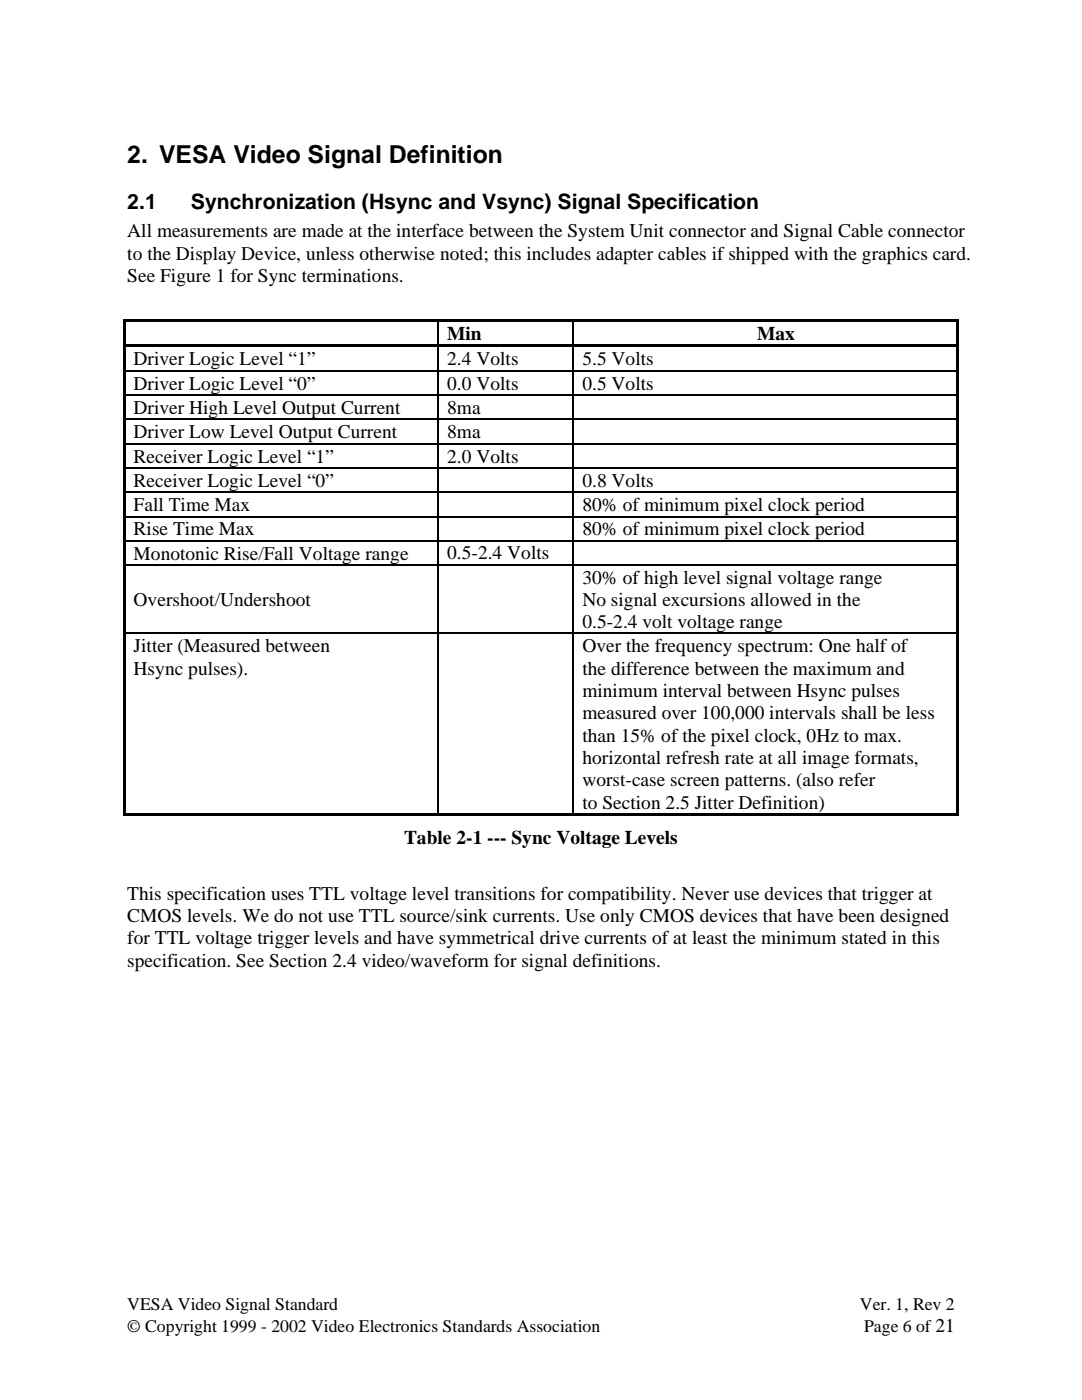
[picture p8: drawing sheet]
<svg xmlns="http://www.w3.org/2000/svg" width="216mm" height="279mm" viewBox="0 0 216 279" stroke-linecap="round" stroke-linejoin="round" font-family="sans-serif">
<defs><g id="words">
<text font-size="4.9" x="25.4" y="32.6">2. VESA Video Signal Definition</text>
<g font-size="4.2">
<text x="25.4" y="41.8">2.1</text>
<text x="38.1" y="41.8">Synchronization (Hsync and Vsync) Signal Specification</text>
</g>
<g font-size="3.9">
<text x="25.4" y="47.3">All measurements are made at the interface between the System Unit connector and Signal Cable connector</text>
<text x="25.4" y="51.8">to the Display Device, unless otherwise noted; this includes adapter cables if shipped with the graphics card.</text>
<text x="25.4" y="56.3">See Figure 1 for Sync terminations.</text>
<text x="89.2" y="67.9">Min</text>
<text x="151.1" y="67.9">Max</text>
<text x="26.7" y="72.9">Driver Logic Level “1”</text>
<text x="26.7" y="77.7">Driver Logic Level “0”</text>
<text x="89.2" y="72.9">2.4 Volts</text>
<text x="89.2" y="77.7">0.0 Volts</text>
<text x="116.2" y="72.9">5.5 Volts</text>
<text x="116.2" y="77.7">0.5 Volts</text>
<text x="26.7" y="82.6">Driver High Level Output Current</text>
<text x="89.2" y="82.6">8ma</text>
<text x="26.7" y="87.5">Driver Low Level Output Current</text>
<text x="89.2" y="87.5">8ma</text>
<text x="26.7" y="92.3">Receiver Logic Level “1”</text>
<text x="89.2" y="92.3">2.0 Volts</text>
<text x="26.7" y="97.2">Receiver Logic Level “0”</text>
<text x="116.2" y="97.2">0.8 Volts</text>
<text x="26.7" y="102">Fall Time Max</text>
<text x="26.7" y="106.8">Rise Time Max</text>
<text x="116.2" y="102">80% of minimum pixel clock period</text>
<text x="116.2" y="106.8">80% of minimum pixel clock period</text>
<text x="26.7" y="111.7">Monotonic Rise/Fall Voltage range</text>
<text x="89.2" y="111.7">0.5-2.4 Volts</text>
<text x="116.2" y="116.5">30% of high level signal voltage range</text>
<text x="26.7" y="121">Overshoot/Undershoot</text>
<text x="116.2" y="121">No signal excursions allowed in the</text>
<text x="116.2" y="125.4">0.5-2.4 volt voltage range</text>
<text x="26.7" y="130.2">Jitter (Measured between</text>
<text x="116.2" y="130.2">Over the frequency spectrum: One half of</text>
<text x="26.7" y="134.6">Hsync pulses).</text>
<text x="116.2" y="134.6">the difference between the maximum and</text>
<text x="116.2" y="139.1">minimum interval between Hsync pulses</text>
<text x="116.2" y="143.5">measured over 100,000 intervals shall be less</text>
<text x="116.2" y="148">than 15% of the pixel clock, 0Hz to max.</text>
<text x="116.2" y="152.5">horizontal refresh rate at all image formats,</text>
<text x="116.2" y="156.9">worst-case screen patterns. (also refer</text>
<text x="116.2" y="161.4">to Section 2.5 Jitter Definition)</text>
<text x="80.6" y="168.5">Table 2-1 --- Sync Voltage Levels</text>
<text x="25.4" y="179.5">This specification uses TTL voltage level transitions for compatibility. Never use devices that trigger at</text>
<text x="25.4" y="184">CMOS levels. We do not use TTL source/sink currents. Use only CMOS devices that have been designed</text>
<text x="25.4" y="188.5">for TTL voltage trigger levels and have symmetrical drive currents of at least the minimum stated in this</text>
<text x="25.4" y="192.9">specification. See Section 2.4 video/waveform for signal definitions.</text>
</g>
<g font-size="3.5">
<text x="25.4" y="261.4">VESA Video Signal Standard</text>
<text x="171.6" y="261.4">Ver. 1, Rev 2</text>
<text x="25.4" y="265.8">© Copyright 1999 - 2002 Video Electronics Standards Association</text>
<text x="172.4" y="265.8">Page 6 of 21</text>
</g>
</g></defs>
<g fill="#000">
<path d="M24.5 63.8h.5v.5h-.5z" fill-rule="evenodd"/>
<path d="M24.5 63.8h.5v.5h-.5z" fill-rule="evenodd"/>
<path d="M24.5 64.3h.5v4.4h-.5z" fill-rule="evenodd"/>
<path d="M24.5 68.7h.5v.6h-.5z" fill-rule="evenodd"/>
<path d="M24.5 69.3h.5v4.6h-.5z" fill-rule="evenodd"/>
<path d="M24.5 74.1h.5v4.6h-.5z" fill-rule="evenodd"/>
<path d="M25 63.8h62.2v.5h-62.2z" fill-rule="evenodd"/>
<path d="M25 68.7h62.2v.6h-62.2z" fill-rule="evenodd"/>
<path d="M87.2 63.8h.5v.5h-.5z" fill-rule="evenodd"/>
<path d="M87.2 68.7h.5v.6h-.5z" fill-rule="evenodd"/>
<path d="M87.7 63.8h26.5v.5h-26.5z" fill-rule="evenodd"/>
<path d="M87.7 68.7h26.5v.6h-26.5z" fill-rule="evenodd"/>
<path d="M114.2 63.8h.5v.5h-.5z" fill-rule="evenodd"/>
<path d="M114.2 68.7h.5v.6h-.5z" fill-rule="evenodd"/>
<path d="M114.7 63.8h76.2v.5h-76.2z" fill-rule="evenodd"/>
<path d="M114.7 68.7h76.2v.6h-76.2z" fill-rule="evenodd"/>
<path d="M190.9 63.8h.5v.5h-.5z" fill-rule="evenodd"/>
<path d="M190.9 63.8h.5v.5h-.5z" fill-rule="evenodd"/>
<path d="M190.9 64.3h.5v4.4h-.5z" fill-rule="evenodd"/>
<path d="M190.9 68.7h.5v.6h-.5z" fill-rule="evenodd"/>
<path d="M190.9 69.3h.5v4.6h-.5z" fill-rule="evenodd"/>
<path d="M190.9 74.1h.5v4.6h-.5z" fill-rule="evenodd"/>
<path d="M24.5 79h.5v4.5h-.5z" fill-rule="evenodd"/>
<path d="M24.5 83.8h.5v4.6h-.5z" fill-rule="evenodd"/>
<path d="M24.5 88.7h.5v4.6h-.5z" fill-rule="evenodd"/>
<path d="M24.5 93.5h.5v4.6h-.5z" fill-rule="evenodd"/>
<path d="M190.9 79h.5v4.5h-.5z" fill-rule="evenodd"/>
<path d="M190.9 83.8h.5v4.6h-.5z" fill-rule="evenodd"/>
<path d="M190.9 88.7h.5v4.6h-.5z" fill-rule="evenodd"/>
<path d="M190.9 93.5h.5v4.6h-.5z" fill-rule="evenodd"/>
<path d="M24.5 98.4h.5v4.6h-.5z" fill-rule="evenodd"/>
<path d="M24.5 103.2h.5v4.6h-.5z" fill-rule="evenodd"/>
<path d="M24.5 108.1h.5v4.5h-.5z" fill-rule="evenodd"/>
<path d="M190.9 98.4h.5v4.6h-.5z" fill-rule="evenodd"/>
<path d="M190.9 103.2h.5v4.6h-.5z" fill-rule="evenodd"/>
<path d="M190.9 108.1h.5v4.5h-.5z" fill-rule="evenodd"/>
<path d="M24.5 112.9h.5v13.4h-.5z" fill-rule="evenodd"/>
<path d="M190.9 112.9h.5v13.4h-.5z" fill-rule="evenodd"/>
<path d="M24.5 126.6h.5v35.7h-.5z" fill-rule="evenodd"/>
<path d="M24.5 162.3h.5v.5h-.5z" fill-rule="evenodd"/>
<path d="M24.5 162.3h.5v.5h-.5z" fill-rule="evenodd"/>
<path d="M25 162.3h62.2v.5h-62.2z" fill-rule="evenodd"/>
<path d="M87.2 162.3h.5v.5h-.5z" fill-rule="evenodd"/>
<path d="M87.7 162.3h26.5v.5h-26.5z" fill-rule="evenodd"/>
<path d="M114.2 162.3h.5v.5h-.5z" fill-rule="evenodd"/>
<path d="M114.7 162.3h76.2v.5h-76.2z" fill-rule="evenodd"/>
<path d="M190.9 126.6h.5v35.7h-.5z" fill-rule="evenodd"/>
<path d="M190.9 162.3h.5v.5h-.5z" fill-rule="evenodd"/>
<path d="M190.9 162.3h.5v.5h-.5z" fill-rule="evenodd"/>
</g>
<g fill="none" stroke="#000" stroke-width=".25">
<path d="M25 74h62.2M25 78.8h62.2M87.3 64.3v4.4M87.3 69.3v4.6M87.3 74.1v4.6M87.3 79v4.5M87.5 74h26.7M87.5 78.8h26.7M114.3 64.3v4.4M114.3 69.3v4.6M114.3 74.1v4.6M114.3 79v4.5"/>
<path d="M114.4 74h76.5M114.4 78.8h76.5M25 83.7h62.2M25 88.5h62.2M25 93.4h62.2M25 98.2h62.2M87.3 83.8v4.6M87.3 88.7v4.6M87.3 93.5v4.6M87.3 98.4v4.6M87.5 83.7h26.7M87.5 88.5h26.7"/>
<path d="M87.5 93.4h26.7M87.5 98.2h26.7M114.3 83.8v4.6M114.3 88.7v4.6M114.3 93.5v4.6M114.3 98.4v4.6M114.4 83.7h76.5M114.4 88.5h76.5M114.4 93.4h76.5M114.4 98.2h76.5M25 103.1h62.2M25 107.9h62.2"/>
<path d="M25 112.8h62.2M87.3 103.2v4.6M87.3 108.1v4.5M87.3 112.9v13.4M87.5 103.1h26.7M87.5 107.9h26.7M87.5 112.8h26.7M114.3 103.2v4.6M114.3 108.1v4.5M114.3 112.9v13.4M114.4 103.1h76.5M114.4 107.9h76.5"/>
<path d="M114.4 112.8h76.5M25 126.4h62.2M87.3 126.6v35.7M87.5 126.4h26.7M114.3 126.6v35.7M114.4 126.4h76.5"/>
</g>
<g fill="#000">
<path d="M24.5 73.9h.5v.2h-.5zM24.5 78.7h.5v.3h-.5zM87.2 73.9h.3v.2h-.3zM87.2 78.7h.3v.3h-.3zM114.2 73.9h.2v.2h-.2zM114.2 78.7h.2v.3h-.2zM190.9 73.9h.5v.2h-.5zM190.9 78.7h.5v.3h-.5zM24.5 83.5h.5v.3h-.5zM24.5 88.4h.5v.3h-.5zM24.5 93.3h.5v.2h-.5zM24.5 98.1h.5v.3h-.5z"/>
<path d="M87.2 83.5h.3v.3h-.3zM87.2 88.4h.3v.3h-.3zM87.2 93.3h.3v.2h-.3zM87.2 98.1h.3v.3h-.3zM114.2 83.5h.2v.3h-.2zM114.2 88.4h.2v.3h-.2zM114.2 93.3h.2v.2h-.2zM114.2 98.1h.2v.3h-.2zM190.9 83.5h.5v.3h-.5zM190.9 88.4h.5v.3h-.5zM190.9 93.3h.5v.2h-.5zM190.9 98.1h.5v.3h-.5z"/>
<path d="M24.5 103h.5v.2h-.5zM24.5 107.8h.5v.3h-.5zM24.5 112.6h.5v.3h-.5zM87.2 103h.3v.2h-.3zM87.2 107.8h.3v.3h-.3zM87.2 112.6h.3v.3h-.3zM114.2 103h.2v.2h-.2zM114.2 107.8h.2v.3h-.2zM114.2 112.6h.2v.3h-.2zM190.9 103h.5v.2h-.5zM190.9 107.8h.5v.3h-.5zM190.9 112.6h.5v.3h-.5z"/>
<path d="M24.5 126.3h.5v.3h-.5zM87.2 126.3h.3v.3h-.3zM114.2 126.3h.2v.3h-.2zM190.9 126.3h.5v.3h-.5z"/>
</g>
<use href="#words"/>
</svg>
